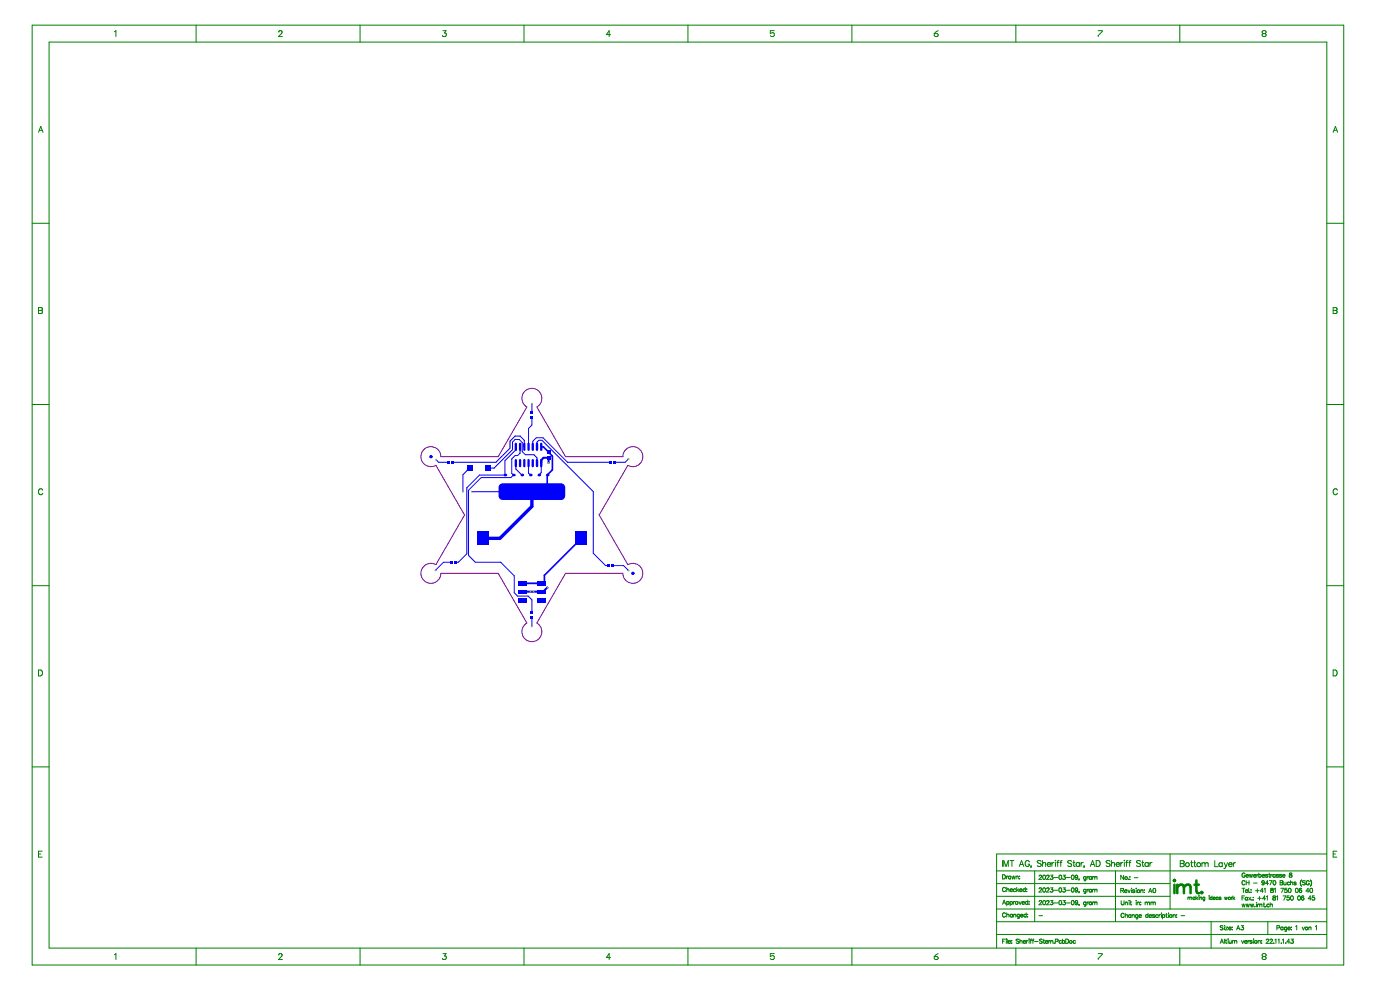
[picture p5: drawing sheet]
<svg xmlns="http://www.w3.org/2000/svg" width="420mm" height="297mm" viewBox="0 0 420 297" stroke-linecap="round" stroke-linejoin="round" font-family="sans-serif">
<g fill="none" stroke="#008000" stroke-width=".3">
<path d="M9.6 7.5h393.3v281.8h-393.3zM14.7 12.6h383.2v271.6h-383.2zM34.3 9.5l.5-.3v1.8M58.8 7.5v5.1M83.6 9.6l.3-.4 .5 .1 .2 .2-.3 .6-.8 .9h1.2M108 7.5v5.1M132.8 9.2h1l-.5 .7a.59 .59 0 0 1 .4 .9 .59 .59 0 0 1-1-.2M157.1 7.5v5.1M183.1 10.4h-1.3l.9-1.2v1.8M206.3 7.5v5.1M232.2 9.2h-1.2v.9l.9-.3 .3 .3v.6l-.3 .3h-.6l-.3-.3M255.5 7.5v5.1"/>
<path d="M280.1 10.1h.9l.3 .6-.3 .3h-.6l-.3-.3zM281.3 9.2l-1.2 .9M304.6 7.5v5.1M329.3 9.2h1.2v.3l-1.2 1.2v.3M353.8 7.5v5.1M378.8 10.1l-.3-.3 .3-.6h.6l.3 .3-.3 .6M378.8 10.1l-.3 .3 .3 .6h.6l.3-.3-.3-.6M378.8 10.1h.6M11.5 39.7l.7-1.8 .7 1.8M11.8 39.1h.8M399.8 39.7l.6-1.8 .7 1.8M400 39.1h.9"/>
<path d="M9.6 66.9h5.1M397.9 66.9h5M11.5 92.2l1.1 .2 .1 .3-.4 .3 .4 .4-.1 .5-1.1 .1zM11.5 93h.8M399.8 92.2l1.1 .2v.3l-.4 .3 .4 .4-.1 .5-1 .1zM399.8 93h.7M9.6 121.2h5.1M397.9 121.2h5M12.8 146.9a.65 .65 0 0 0-.7-.4 .65 .65 0 0 0-.6 .7v.4a.65 .65 0 0 0 .6 .7 .65 .65 0 0 0 .7-.4M401 146.9a.65 .65 0 0 0-.7-.4 .65 .65 0 0 0-.5 .7v.4a.65 .65 0 0 0 .5 .7 .65 .65 0 0 0 .7-.4M9.6 175.6h5.1M397.9 175.6h5"/>
<path d="M11.5 200.8h.6a.95 .95 0 0 1 .7 .9 .95 .95 0 0 1-.7 .9h-.6zM399.8 200.8h.6a.95 .95 0 0 1 .6 .9 .95 .95 0 0 1-.6 .9h-.6zM9.6 229.9h5.1M397.9 229.9h5M11.5 256h.7M12.6 255.1h-1.1v1.8h1.1M300.6 257.9v1.8M301 259.7v-1.8l.7 1.8 .6-1.8v1.8M302.9 257.9h1.1M303.4 257.9v1.8M305.6 259.7l.7-1.8 .7 1.8M305.9 259.1h.8"/>
<path d="M308.7 258.4a.65 .65 0 0 0-.8-.5 .65 .65 0 0 0-.5 .7v.4a.64 .64 0 0 0 .6 .7 .64 .64 0 0 0 .7-.7h-.4M309.2 259.5v.2zM309.3 259.6l-.2 .5M312.2 258.2l-.4-.3-.8 .3 .2 .4 1 .6v.3l-.4 .2-.8-.2M312.6 257.9v1.8M312.6 258.9l.4-.4 .5 .1v1.1M314 259l.1 .5 .3 .2 .6-.2M314.3 258.6h.6l.1 .4h-1zM315.4 258.5v1.2M316.1 258.5l-.4 .1-.3 .4M316.4 257.9h.2zM316.5 258.5v1.2"/>
<path d="M316.9 258.5h.6M317.6 257.9l-.4 .4v1.4M317.8 258.5h.6M318.5 257.9l-.4 .4v1.4M321.3 258.2l-.4-.3-.7 .3 .1 .4 1 .6v.3l-.4 .2-.7-.2M321.7 258.5h.6M322 257.9v1.5l.4 .3M323.7 258.8a.57 .57 0 0 0-.9-.1 .57 .57 0 0 0 0 .8 .57 .57 0 0 0 .9 0M323.7 258.5v1.2M324.2 258.5v1.2M324.8 258.5l-.4 .1-.2 .4M325.1 259.5v.2z"/>
<path d="M325.2 259.6l-.2 .5M326.9 259.7l.7-1.8 .7 1.8M327.2 259.1h.8M328.7 257.9h.6a.95 .95 0 0 1 .6 .9 .95 .95 0 0 1-.6 .9h-.6zM332.9 258.2l-.5-.3-.7 .3 .2 .4 1 .6v.3l-.5 .2-.7-.2M333.3 258.9l.4-.4 .4 .1 .1 1.1M333.3 257.9v1.8M334.7 259v.5l.4 .2 .6-.2M334.9 258.6h.6l.2 .4h-1zM336.1 258.5v1.2M336.7 258.5l-.4 .1-.2 .4M337.1 257.9v.1z"/>
<path d="M337.1 258.5v1.2M337.5 258.5h.6M338.2 257.9l-.4 .4v1.4M338.5 258.5h.6M339.2 257.9l-.5 .4v1.4M342 258.2l-.4-.3-.8 .3 .2 .4 1 .6v.3l-.4 .2-.8-.2M342.4 258.5h.6M342.6 257.9v1.5l.5 .3M344.3 258.8a.57 .57 0 0 0-.8-.1 .57 .57 0 0 0 0 .8 .57 .57 0 0 0 .8 0M344.3 258.5v1.2M344.8 258.5v1.2M345.5 258.5l-.4 .1-.3 .4"/>
<path d="M350.9 256v16.5M353.9 258l1.1 .1v.6l-.3 .1 .4 .4-.2 .5-1 .1zM353.9 258.8h.8M357 258.6h.6M357.3 258v1.4l.4 .4M358 258.6h.6M358.2 258v1.4l.4 .4M360.4 258.9l.4-.3 .5 .1v.2M360.4 258.6v1.2M361.3 258.9l.5-.3 .4 .1 .1 1.1M361.3 258.9v.9M364.3 258v1.8h1"/>
<path d="M366.5 258.8a.57 .57 0 0 0-.8 0 .57 .57 0 0 0 0 .8 .57 .57 0 0 0 .8-.1M366.5 258.6v1.2M367.1 258.6l.5 1.2M367.6 259.8l-.6 .6M368.1 258.6l-.5 1.2M368.4 259.1l.1 .4 .3 .3 .6-.3M368.7 258.7h.6l.1 .4h-1zM369.8 258.6v1.2M370.5 258.6l-.4 .1-.3 .4M397.8 256h-99v28.1M399.8 256h.6M400.9 255.1h-1.1v1.8h1.1"/>
<path d="M298.8 276.3h99M298.8 264.9h52.1M298.8 268.7h52.1M298.8 272.5h99.1M298.8 261h99M300.6 262.2h.4a.68 .68 0 0 1 .5 .6 .68 .68 0 0 1-.5 .7h-.4zM300.6 271.1l.5-1.3 .5 1.3M300.8 270.6h.6M301.5 266.3a.47 .47 0 0 0-.5-.3 .47 .47 0 0 0-.4 .5v.3a.47 .47 0 0 0 .4 .5 .47 .47 0 0 0 .5-.3M301.5 273.9a.47 .47 0 0 0-.5-.3 .47 .47 0 0 0-.4 .5v.3a.47 .47 0 0 0 .4 .5 .47 .47 0 0 0 .5-.3M301.7 262.6v.9M301.9 266v1.3"/>
<path d="M301.9 270.2v1.3M301.9 273.6v1.3M301.9 270.4a.4 .4 0 0 1 .6-.1 .4 .4 0 0 1 0 .6 .4 .4 0 0 1-.6 0M301.9 266.7l.6-.2v.8M301.9 274.3l.6-.2v.8M302.2 262.6l-.5 .4M302.9 270.4a.4 .4 0 0 1 .6-.1 .4 .4 0 0 1 0 .6 .4 .4 0 0 1-.6 0M302.9 266.8l.3 .5 .4-.2M302.9 270.2v1.3M303.1 266.5h.4l.1 .3h-.7zM303.1 262.8a.4 .4 0 0 0-.6-.1 .4 .4 0 0 0 0 .6 .4 .4 0 0 0 .6 0M303.1 262.6v.9"/>
<path d="M303.4 262.6l.3 .9 .2-.9 .2 .9 .3-.9M303.6 274.2a.4 .4 0 0 0-.6 0 .4 .4 0 0 0 0 .6 .4 .4 0 0 0 .6-.1M303.6 274v.9M303.9 270.2v.9M303.9 274.3l.6-.2 .1 .8M303.9 274v.9M304.4 270.2l-.5 .4M304.6 266.6a.4 .4 0 0 0-.6-.1 .4 .4 0 0 0 0 .6 .4 .4 0 0 0 .6 0M304.7 262.9l.6-.2v.8M304.7 262.6v.9M304.9 266v1.3M305.1 266.8l.4 .5"/>
<path d="M305.5 266.4l-.6 .6M305.5 270.2l.4 .9 .4-.9M305.7 274l-.1 1.2h-.5M305.7 274.2a.4 .4 0 0 0-.6 0 .4 .4 0 0 0 0 .6 .4 .4 0 0 0 .6-.1M305.7 263.3h.1M305.7 262.6h.1M305.7 266.8l.3 .5 .5-.2M305.9 266.5h.4l.2 .3h-.8zM306 274.4l.3 .5 .4-.2M306.2 274.1h.4l.1 .3h-.7zM306.5 270.6l.3 .5 .4-.2M306.5 270.4l.4-.2 .3 .4h-.7z"/>
<path d="M307.5 266v1.3M307.5 266.6a.4 .4 0 0 0-.6-.1 .4 .4 0 0 0 0 .6 .4 .4 0 0 0 .6 0M307.7 274.2a.4 .4 0 0 0-.6 0 .4 .4 0 0 0 0 .6 .4 .4 0 0 0 .6-.1M307.7 273.6v1.3M307.9 266.5h.1M307.9 267.1h.1M307.9 267.1v.1M308.2 274.8h.1M308.1 274h.1M308.2 270.4a.4 .4 0 0 0-.6-.1 .4 .4 0 0 0 0 .6 .4 .4 0 0 0 .6 0M308.2 269.8v1.3M308.5 270.3h.1"/>
<path d="M308.6 270.2l-.1 .1M308.6 270.9h.1M310.3 261v15.3M311.5 274.5h1.1M311.6 266.4l.2-.3 .5 .3-.8 1h.9M311.6 262.6l.2-.3 .5 .3-.8 1h.9M312.2 270h.1M312.2 270l-.4-.1-.2 .3M312.3 270v.4l-.8 .8h.9M312.9 262.4a.58 .58 0 0 1 .6 .5 .58 .58 0 0 1-.6 .6l-.2-.5zM312.9 270a.58 .58 0 0 1 .6 .6 .58 .58 0 0 1-.6 .5l-.2-.4zM312.9 266.2a.58 .58 0 0 1 .6 .6 .58 .58 0 0 1-.6 .5l-.2-.5z"/>
<path d="M313.9 262.6l.2-.3 .5 .3-.8 1h.8M313.9 266.4l.2-.3 .5 .3-.8 1h.8M313.9 270v.2M314 270l.3-.1 .3 .4-.8 .9h.8M314 270h-.1M315 262.3h.7l-.3 .5a.42 .42 0 0 1 .3 .7 .42 .42 0 0 1-.8-.2M315 266.1h.7l-.3 .5a.42 .42 0 0 1 .3 .7 .42 .42 0 0 1-.8-.2M315 269.9h.7l-.3 .5a.42 .42 0 0 1 .3 .7 .42 .42 0 0 1-.8-.1M316.1 266.8h1M316.1 263h1M316.1 270.7h1M317.7 262.4a.58 .58 0 0 1 .7 .5 .58 .58 0 0 1-.7 .6l-.2-.5z"/>
<path d="M317.7 266.2a.58 .58 0 0 1 .7 .6 .58 .58 0 0 1-.7 .5l-.2-.5zM317.7 270a.58 .58 0 0 1 .7 .6 .58 .58 0 0 1-.7 .5l-.2-.4zM318.8 266.1h.6l-.3 .5a.42 .42 0 0 1 .3 .7 .42 .42 0 0 1-.8-.2M318.8 262.3h.6l-.3 .5a.42 .42 0 0 1 .3 .7 .42 .42 0 0 1-.8-.2M318.8 269.9h.6l-.3 .5a.42 .42 0 0 1 .3 .7 .42 .42 0 0 1-.8-.1M319.8 266.8h1.1M319.8 263h1.1M319.8 270.7h1.1M321.4 270a.58 .58 0 0 1 .7 .6 .58 .58 0 0 1-.7 .5l-.2-.4zM321.4 262.4a.58 .58 0 0 1 .7 .5 .58 .58 0 0 1-.7 .6l-.2-.5zM321.4 266.2a.58 .58 0 0 1 .7 .6 .58 .58 0 0 1-.7 .5l-.2-.5zM322.4 270.4l.3 .3 .5-.3"/>
<path d="M322.4 270.3v.1M322.4 270.3l.4-.4 .4 .5M323.2 270.4l-.2 .7-.6-.1M323.2 262.7l-.2 .8-.6-.1M323.2 266.5l-.2 .8-.6-.1M323.6 263.5h.1M323.6 267.3h.1M323.6 271.1h.1M323.6 271.1l-.1 .3M323.6 263.5l-.1 .3M323.6 267.3l-.1 .3M325.6 266.7a.4 .4 0 0 0-.6 0 .4 .4 0 0 0 0 .6 .4 .4 0 0 0 .6-.1"/>
<path d="M325.6 266.5v1.2l-.5 .1M325.6 262.9a.4 .4 0 0 0-.6 0 .4 .4 0 0 0 0 .6 .4 .4 0 0 0 .6-.1M325.6 270.5a.4 .4 0 0 0-.6 0 .4 .4 0 0 0 0 .6 .4 .4 0 0 0 .6-.1M325.6 262.7v1.2h-.5M325.6 270.4v1.1l-.5 .1M326 262.7v.9M326 266.5v.9M326 270.4v.8M326.4 270.4l-.4 .3M326.4 262.7l-.4 .4M326.4 266.5l-.4 .4M327.3 266.7a.4 .4 0 0 0-.6 0 .4 .4 0 0 0 0 .6 .4 .4 0 0 0 .6-.1"/>
<path d="M327.3 262.9a.4 .4 0 0 0-.6 0 .4 .4 0 0 0 0 .6 .4 .4 0 0 0 .6-.1M327.3 270.5a.4 .4 0 0 0-.6 0 .4 .4 0 0 0 0 .6 .4 .4 0 0 0 .6-.1M327.3 262.7v.9M327.3 266.5v.9M327.3 270.4v.8M327.6 266.8l.3-.3 .4 .3M327.6 263l.3-.3 .4 .3M327.6 270.6l.3-.2 .4 .2M327.6 262.7v.9M327.6 266.5v.9M327.6 270.4v.8M328.3 263l.6-.2v.8"/>
<path d="M328.3 266.8l.6-.2v.8M328.3 263v.6M328.3 266.8v.6M328.3 270.6v.6M328.3 270.6l.6-.2v.8M334.5 261v15.3M336.1 266.9l.7-.1 .1-.4-.8-.1v1.3M336.2 270v.9l.4 .3 .4-.1v-1.1M336.5 266.9l.4 .7M336.9 262.4v1.2l-.8-1.2v1.2M337 274a.47 .47 0 0 0-.5-.3 .47 .47 0 0 0-.4 .5v.3a.47 .47 0 0 0 .4 .5 .47 .47 0 0 0 .5-.3M337.2 267.1l.3 .5 .4-.2"/>
<path d="M337.4 266.8h.4l.1 .3h-.7zM337.4 270.4v.8M337.4 270.6l.6-.1 .1 .7M337.4 274.4l.6-.2 .1 .8M337.4 273.7v1.3M338.2 266.7l.4 .9 .3-.9M338.3 263.6h.1M338.6 269.9h.1M338.6 270.4v.8M338.8 263.5h.1M338.8 262.8h.1M338.9 270.4h.4"/>
<path d="M339 270v1l.3 .2M339.1 274.3a.4 .4 0 0 0-.6 0 .4 .4 0 0 0 0 .6 .4 .4 0 0 0 .6-.1M339.1 274.2v.8M339.3 266.3h.1M339.3 266.7v.9M339.5 274.4l.6-.2v.8M339.5 274.2v.8M340.1 263.1h1.1M340.3 266.9l-.6-.1v.2l.6 .4-.3 .2-.4-.2M340.7 269.9h.1M340.7 270.4v.8M340.6 266.3h.1"/>
<path d="M340.7 266.7v.9M341 270.6l.6-.1 .1 .7M341 270.4v.8M341.2 274.3a.4 .4 0 0 0-.6 0 .4 .4 0 0 0 0 .6 .4 .4 0 0 0 .6-.1M341.2 274.2l-.1 1.1-.5 .1M341.5 274.5l.3 .5 .4-.2M341.7 274.2h.4l.1 .3h-.7zM342 271.1l.1 .1M342 271.1h.1M342.1 270.5h.1M342.1 267l.6-.2v.8M342.1 266.7v.9"/>
<path d="M342.1 270.5h-.1M343.1 267.4h.1M343.1 266.7h.1M343.4 270.6l.3-.2 .3 .2M343.4 270.4v.8M344 270.6l.6-.1 .1 .7M344 270.6v.6M344.2 274.3a.4 .4 0 0 0-.6 0 .4 .4 0 0 0 0 .6 .4 .4 0 0 0 .6-.1M344.2 273.7v1.3M344.4 267.6l.5-1.3 .5 1.3M344.6 274.5l.3 .5 .4-.2M344.6 267.1h.6"/>
<path d="M344.8 274.2h.4l.1 .3h-.7zM345.1 270.6l.3-.2 .4 .2M345.1 270.4v.8M345.8 270.6l.6-.1v.7M345.8 270.6v.6M345.9 266.3a.58 .58 0 0 1 .7 .6 .58 .58 0 0 1-.7 .6l-.2-.5zM346.2 274.3l-.2-.1-.4 .1 .6 .3v.3l-.6-.1M347.2 274.3a.4 .4 0 0 0-.6 0 .4 .4 0 0 0 0 .6 .4 .4 0 0 0 .6-.1M347.5 274.2v.8M348 274.2l-.5 .3M348.3 273.7h.1M348.3 274.2v.8"/>
<path d="M348.6 274.3a.4 .4 0 0 1 .6 0 .4 .4 0 0 1 0 .6 .4 .4 0 0 1-.6-.1M348.6 274.2v1.2M349.6 274.2h.4M349.7 273.7v1.1l.3 .2M350.4 273.7h.1M350.4 274.2v.8M351.8 274.4l.6-.2v.8M351.8 274.2v.8M352.8 274.9v.1M352.8 274.2h.1M352.8 275h.1M354.1 274.5h1.1"/>
<path d="M356.2 268.9v.7M356.2 269.1l.3-.2 .3 .2M356.8 269.1l.5-.1 .1 .6M356.8 269.1v.5M358.3 269.1a.35 .35 0 0 0-.5-.1 .35 .35 0 0 0 0 .5 .35 .35 0 0 0 .5 0M358.3 268.9v.7M358.6 268.5v1.1M358.8 269.2l.4 .4M359.1 268.9l-.5 .5M359.5 268.5h.1M359.5 268.9v.7M359.8 269.1l.5-.1 .1 .6"/>
<path d="M359.8 268.9v.7M361.3 269.1a.35 .35 0 0 0-.6-.1 .35 .35 0 0 0 0 .5 .35 .35 0 0 0 .6 0M361.3 268.9l-.1 1-.4 .1M362.6 268.5h.1M362.6 268.9v.7M363.2 276.3v7.9M363.5 269.1a.35 .35 0 0 0-.6-.1 .35 .35 0 0 0 0 .5 .35 .35 0 0 0 .6 0M363.5 268.5v1.1M363.7 269.2l.3 .4 .4-.1M363.9 269h.4l.1 .2h-.7zM365.2 269.1a.35 .35 0 0 0-.5-.1 .35 .35 0 0 0 0 .5 .35 .35 0 0 0 .5 0M365.2 268.9v.7"/>
<path d="M366.1 269.1l-.5-.1 .5 .5-.2 .1-.4-.1M366.7 277.6l-.3-.1-.5 .1 .1 .3 .7 .3v.3l-.3 .2-.5-.2M367.2 268.9l.2 .7 .2-.7 .2 .7 .2-.7M367.1 277.5h.1M367.2 277.9v.8M367.5 277.9h.6l-.6 .8h.6M368.4 278.2l.3 .5 .4-.2M369 277.9h-.4l-.2 .3M369 277.9l.1 .1M369.1 278v.2h-.7M369.2 268.9v.7M369.5 277.9h.1"/>
<path d="M369.5 278.6h.1M369.5 277.9v.1M369.6 268.9l-.4 .3M369.7 268.5v1.1M369.9 269.2l.4 .4M370.3 268.9l-.6 .5M370.8 278.7l.5-1.2 .5 1.2M371 278.3h.6M372.2 277.5h.7l-.4 .4a.42 .42 0 0 1 .3 .7 .42 .42 0 0 1-.7-.1M372.4 266.2h.9M372.4 269.1h.5M372.4 271l.3 .8 .2-.8 .3 .8 .2-.8"/>
<path d="M372.8 266.2v1.3M373.2 268.5h-.8v1.3M373.3 262a.47 .47 0 0 0-.5-.3 .47 .47 0 0 0-.4 .5v.3a.45 .45 0 0 0 .5 .5 .45 .45 0 0 0 .4-.5h-.3M373.3 264.3a.47 .47 0 0 0-.5-.3 .47 .47 0 0 0-.4 .4v.4a.47 .47 0 0 0 .4 .4 .47 .47 0 0 0 .5-.3M373.4 267l.3 .5 .4-.2M373.6 266.7h.4l.1 .3h-.7zM373.6 262.5l.3 .4 .4-.1M373.7 262.3l.4-.2 .2 .4h-.7zM373.7 264v1.2M373.7 264.6h.8M373.7 271l.2 .8 .3-.8 .2 .8 .3-.8M374.1 269v.8"/>
<path d="M374.1 269.1a.4 .4 0 0 0-.6 0 .4 .4 0 0 0 0 .6 .4 .4 0 0 0 .6-.1M374.4 269l.7 .8M374.4 266.2v1.3M374.5 264v1.2M374.6 262.1l.3 .8 .2-.8 .2 .8 .3-.8M374.7 267.4h.1M375 271l.2 .8 .2-.8 .3 .8 .2-.8M375.1 266.7h.1M375.1 269l-.7 .8M375.1 267.5h.1M375.4 269.7h.1M375.8 269h.1"/>
<path d="M375.8 269.7h.1M375.9 262.5l.3 .4 .4-.1M375.9 264.7h1.1M376.1 262.2h.4l.1 .3h-.7zM376.3 271.8h.1M376.5 267h1.1M376.8 270.5h.1M376.8 271v.8M376.9 262.1v.8M377 266.4v1.1M377.1 271v.8M377.1 271.2l.3-.2 .3 .2"/>
<path d="M377.1 269.3h1.1M377.4 262.1l-.5 .4M377.5 262.3a.4 .4 0 0 1 .6-.1 .4 .4 0 0 1 0 .6 .4 .4 0 0 1-.6 0M377.5 261.7v1.2M377.7 268.7v1.1M377.7 271.2l.6-.2 .1 .8M377.7 271.2v.6M378.5 262.5l.3 .4 .4-.1M378.7 262.2h.4l.1 .3h-.7zM378.8 271h.4M378.8 267.1h-.9l.6-.9v1.3M379 270.6v1l.3 .2"/>
<path d="M379.1 266.5l.3-.3v1.3M379.1 264.4l-.2 .8-.5-.1M379.5 269.4h-.9l.6-.9v1.3M379.5 271.8h.1M379.7 268.8l.3-.3v1.3M380.1 262.3l-.6-.1v.2l.6 .4-.2 .1-.4-.1M380.2 276.3v3.8M380.4 264.8h-.9l.6-.8v1.2M380.4 262.1h.4M380.6 261.7v1l.3 .2M380.6 271.2a.4 .4 0 0 0-.6-.1 .4 .4 0 0 0 0 .6 .4 .4 0 0 0 .6 0M380.6 264h.8l-.6 1.2"/>
<path d="M380.9 271.2l.6-.2v.8M380.9 270.6v1.2M381.1 262.1v.8M381.1 266.3v.4l.7 .4a.42 .42 0 0 1-.4 .4 .42 .42 0 0 1-.4-.4l.8-.5-.1-.3zM381.5 262.1l-.4 .4M381.8 268.6v.4l.7 .4a.42 .42 0 0 1-.4 .4 .42 .42 0 0 1-.4-.4l.7-.6v-.2zM381.9 264a.58 .58 0 0 1 .7 .6 .58 .58 0 0 1-.7 .6l-.2-.5zM382.1 266.5l.3-.3v1.3M382.4 262.3a.4 .4 0 0 0-.6-.1 .4 .4 0 0 0 0 .6 .4 .4 0 0 0 .6 0M382.4 262.1v.8M382.8 268.8l.3-.3v1.3M382.9 278.1h.7l.1-.5-.8-.1v1.2"/>
<path d="M383.4 262.3l-.6-.1v.2l.6 .4-.3 .1-.4-.1M383.9 264l.7 .1 .1 .2-.3 .3 .3 .2-.1 .4h-.7zM383.9 264.6h.5M384.1 266.2h.8l-.6 1.3M384.3 262.3l-.2-.2-.4 .2 .6 .3v.3l-.6-.1M384.6 262.5l.3 .4 .4-.1M384.7 268.5h.9l-.6 1.3M384.7 277.9v.8M384.7 278.1a.4 .4 0 0 0-.6-.1 .4 .4 0 0 0 0 .6 .4 .4 0 0 0 .6-.1M384.8 262.2h.4l.1 .3h-.7zM385 264.4v.8l.6-.2M385.6 264.4v.8"/>
<path d="M385.8 278.1a.4 .4 0 0 0-.6-.1 .4 .4 0 0 0 0 .6 .4 .4 0 0 0 .6-.1M385.8 277.9l-.1 1.1-.4 .1M385.9 266.2h-.6l-.1 .6a.45 .45 0 0 1 .7 0 .45 .45 0 0 1-.1 .7 .45 .45 0 0 1-.6-.2M386.1 278.2l.3 .5 .5-.2M386.3 277.9h.4l.2 .3h-.8zM386.5 266.3a.58 .58 0 0 1 .7 .6 .58 .58 0 0 1-.7 .6l-.2-.5zM386.6 268.5h-.6l-.1 .6a.45 .45 0 0 1 .7 0 .45 .45 0 0 1-.1 .6 .45 .45 0 0 1-.7-.1M386.7 261.7v.4l.7 .4a.42 .42 0 0 1-.4 .5 .42 .42 0 0 1-.4-.5l.8-.5-.1-.3zM386.7 264.6a.4 .4 0 0 0-.6-.1 .4 .4 0 0 0 0 .6 .4 .4 0 0 0 .6 0M387 264.6l.6-.2v.8M387 264v1.2M387.2 268.6a.58 .58 0 0 1 .6 .6 .58 .58 0 0 1-.6 .5l-.2-.4z"/>
<path d="M387.2 277.9h.1M387.2 278.6h.1M388.5 277.7l.3-.2v1.2M388.6 266.3a.58 .58 0 0 1 .7 .6 .58 .58 0 0 1-.7 .6l-.2-.5zM388.6 264.6l-.2-.2-.4 .2 .6 .3v.3l-.6-.1M389.3 268.6a.58 .58 0 0 1 .7 .6 .58 .58 0 0 1-.7 .5l-.2-.4zM390.1 265.4l.1 .1M390.2 263.8l-.2 .8 .1 .7M390.2 263.8l-.3 .8 .3 .9M390.2 265.5l.1 .2M390.3 266.4l-.5-.1-.2 .8M390.3 263.7l-.1 .1"/>
<path d="M390.5 277.9l.3 .8 .4-.8M391 268.7l-.6-.1-.2 .8M391.4 264.1l-.3-.1-.5 .1 .1 .3 .7 .5-.3 .3-.5-.1M392.5 278.1l.6-.2v.8M392.5 277.9v.8M392.5 267.1h-.9l.6-.9v1.3M392.6 264.3a.47 .47 0 0 0-.5-.3 .47 .47 0 0 0-.4 .4v.4a.45 .45 0 0 0 .4 .4 .45 .45 0 0 0 .5-.4h-.3M392.9 263.7l.1 .1M392.9 266.3a.58 .58 0 0 1 .7 .6 .58 .58 0 0 1-.7 .6l-.1-.5zM393 263.8l.1 .2M393 263.8l.3 .5M393 265.5l-.1 .2"/>
<path d="M393.1 264.1l.2 .7-.3 .7M393.2 269.4h-.9l.6-.9v1.3M393.3 264.6l-.3 .9M394.1 268.5h-.6v.6a.45 .45 0 0 1 .7 0 .45 .45 0 0 1-.1 .6 .45 .45 0 0 1-.7-.1M394.5 277.7l.3-.2v1.2M34.3 286.2l.5-.4v1.8M58.8 284.2v5.1M83.6 286.3l.3-.5 .5 .1 .2 .3-.3 .6-.8 .8h1.2M108 284.2v5.1M132.8 285.8h1l-.5 .7a.59 .59 0 0 1 .4 1 .59 .59 0 0 1-1-.2M157.1 284.2v5.1M183.1 287h-1.3l.9-1.2v1.8"/>
<path d="M206.3 284.2v5.1M232.2 285.8h-1.2v.9l.6-.3 .6 .3v.6l-.3 .3h-.6l-.3-.3M255.5 284.2v5.1M280.1 286.7h.9l.3 .6-.3 .3h-.6l-.3-.3zM281.3 285.8l-1.2 .9M298.9 280.1h98.9M300.6 282.1h.5M301.4 281.5h-.8v1.3M301.8 281.4h.1M301.8 281.9v.9M302 281.5v1.3M302.3 282.3l.3 .5 .4-.2"/>
<path d="M302.5 282h.4l.1 .3h-.7zM303.4 281.9h.1M303.4 281.9v.1M303.4 282.6h.1M304.6 284.2v5.1M305.5 281.7l-.3-.2-.5 .2 .1 .3 .7 .3v.3l-.3 .2-.5-.2M305.8 282.2l.6-.2 .1 .8M305.8 281.5v1.3M306.8 282.3l.3 .5 .4-.2M306.9 282.1l.4-.2 .2 .4h-.7zM307.8 281.9v.9M308.3 281.9l-.5 .4"/>
<path d="M308.6 281.4h.1M308.6 281.9v.9M308.9 281.9h.4M309.4 281.5l-.3 .2v1.1M309.5 281.9h.5M310 281.5l-.3 .2v1.1M310.2 282.2h1.1M312.5 281.7l-.3-.2-.5 .2 .1 .3 .7 .4-.3 .4-.5-.2M312.8 281.9h.4M313 281.5v1l.3 .3M313.5 282.3l.3 .5 .4-.2M313.6 282h.5l.1 .3h-.7z"/>
<path d="M314.5 281.9v.9M314.9 281.9l-.4 .4M315.1 282.2l.6-.2v.8M315.1 281.9v.9M316.1 282.6h.1M316.5 282.2l.7-.1v-.5l-.7-.1v1.3M318.3 282.1a.4 .4 0 0 0-.6-.1 .4 .4 0 0 0 0 .6 .4 .4 0 0 0 .6 0M318.6 282.1a.4 .4 0 0 1 .6-.1 .4 .4 0 0 1 0 .6 .4 .4 0 0 1-.6 0M318.6 281.5v1.3M319.6 281.5h.4a.68 .68 0 0 1 .4 .6 .68 .68 0 0 1-.4 .7h-.4zM322.5 282.1a.4 .4 0 0 0-.6-.1 .4 .4 0 0 0 0 .6 .4 .4 0 0 0 .6 0M329.3 285.8h1.2v.3l-1.2 1.2v.3"/>
<path d="M353.8 284.2v5.1M365.9 282.8l.5-1.3 .5 1.3M366.1 282.3h.6M367.2 281.5v1.3M367.4 281.9h.4M367.6 281.5v1l.3 .3M368.2 281.5h.1M368.3 281.9v.9M368.5 281.9l.1 .8 .6-.2M369.2 281.9v.9M369.5 282.2l.3-.3 .4 .3M369.5 281.9v.9"/>
<path d="M370.2 282.2l.6-.2 .1 .8M370.2 282.2v.6M372.3 281.9l.3 .9 .4-.9M373.2 282.3l.3 .5 .4-.2M373.3 282.1l.4-.2 .2 .4h-.7zM374.2 281.9v.9M374.7 281.9l-.5 .4M374.8 282.6l.2 .2 .5-.2M375.5 282.1l-.3-.2-.4 .2 .7 .4M375.5 282.5v.1M375.8 281.5h.1M375.9 281.9v.9"/>
<path d="M377.3 282.2l.6-.2v.8M377.3 281.9v.9M378.2 282h.1M378.3 281.9l-.1 .1M378.3 282.6h.1M378.8 286.7l-.3 .3 .3 .6h.6l.3-.3-.3-.6M378.8 286.7l-.3-.3 .3-.6h.6l.3 .3-.3 .6M378.8 286.7h.6M379.7 281.8l.2-.3 .5 .2-.8 1.1h.9M380.8 281.8l.3-.3 .5 .2-.8 1.1h.8M382 282.6h.1M382.3 281.7l.3-.2v1.3"/>
<path d="M383.2 281.7l.3-.2v1.3M384.2 282.6h.1M384.6 281.7l.3-.2v1.3M385.6 282.6h.1M386.8 282.3h-.9l.6-.8v1.3M387.1 281.5h.7l-.4 .5a.42 .42 0 0 1 .4 .7 .42 .42 0 0 1-.8-.2"/>
<circle cx="356" cy="259.2" r=".59"/>
<circle cx="359.4" cy="259.2" r=".59"/>
<circle cx="304.8" cy="270.6" r=".42"/>
<circle cx="322.8" cy="266.5" r=".39"/>
<circle cx="322.8" cy="262.7" r=".39"/>
<circle cx="337.7" cy="263.2" r=".42"/>
<circle cx="341.4" cy="267.1" r=".42"/>
<circle cx="351.1" cy="274.6" r=".42"/>
<circle cx="368.6" cy="269.3" r=".36"/>
<circle cx="378.7" cy="264.4" r=".39"/>
<circle cx="390" cy="267.1" r=".39"/>
<circle cx="390.6" cy="269.4" r=".39"/>
<circle cx="391.8" cy="278.3" r=".42"/>
<circle cx="321.1" cy="282.3" r=".42"/>
<circle cx="376.6" cy="282.3" r=".42"/>
</g>
<path d="M352.2 263.7l.2 .2-.2 .2-.2-.2zM352.2 265.2v2.5M353 265.2v2.5M353 265.9l.9-.7 .9 .2 .2 .5M355 265.9l.9-.7 .9 .2 .2 2.3M355 265.9v1.8M358.2 265.2h1.3M358.7 263.9v3.1l.2 .5 .8 .2M360.4 267.4l.2 .1-.2 .2-.2-.2z" fill="none" stroke="#008000" stroke-width=".76"/>
<path d="M149.4 136.9h-17.2a3 3 0 0 0-3.5-3 3 3 0 0 0-2.3 4 3 3 0 0 0 4.3 1.6l8.7 15M161 122l8.6 14.8M161 122a3 3 0 0 0 .8-4.6 3 3 0 0 0-4.6 .1 3 3 0 0 0 .8 4.5l-8.6 14.8M169.6 136.9h17.2a3 3 0 0 1 3.5-3 3 3 0 0 1 2.3 4 3 3 0 0 1-4.3 1.6l-8.6 14.9M139.3 154.4l-8.6 14.9a3 3 0 0 0-4.3 1.5 3 3 0 0 0 2.3 4 3 3 0 0 0 3.5-3h17.2M179.6 154.3l8.7 15a3 3 0 0 1 4.3 1.5 3 3 0 0 1-2.3 4 3 3 0 0 1-3.5-3h-17.2l-8.6 14.9a3 3 0 0 1 .8 4.6 3 3 0 0 1-4.6 0 3 3 0 0 1 .8-4.6l-8.6-14.8" fill="none" stroke="#800080" stroke-width=".3"/>
<g fill="none" stroke="#00f" stroke-width=".3">
<path d="M130.8 137.8l.7 .8h3M154.7 133.9v.9l-3.3 3.3v4.3h-7.6l-3.8 3.8v19.8l-2.5 2.5h-.9M154.7 138.8v1.8l1.8 1.8M156 133v2.8l-.8 .7h-.7l-1 1.1v4.3l.4 .5-.7 .7h-8.9l-3.8 3.9v19.5l2 2h7.6l4.1 4.1v5.1l1 1h3.2l1.1 1.1v3.9M157.2 133.9v-1.9l-1.2-1.3h-1.5l-1.6 1.5v2.1l-4.2 4.3h-12.9M158.5 138.8v3.1l.5 .5M159.5 125v2.4l-1 1v5.5M159.5 121.1v2.6M159.5 121.1h.1M159.8 133.9v-1.6l1-1.1h2l7.4 7.4h12.8M161 133.9v-1.4l.6-.5h.9l15.4 15.4v18.4l3.7 3.7h.9M161 138.8v-1.6l-.9-.9h-2.6l-.9-.9v-2.8l-.9-.9h-1.2l-.8 .8v2.3l-5.6 5.5h-1.9"/>
<path d="M162.3 138.8v2.9l-.7 .7M188.5 137.6l-1.1 1h-3.1M140.8 140.3l-2 2v5.1M141.5 147.4h18M135.3 168.5h-2.3l-2.4 2.4M183.8 169.5h3.2l1.5 1.5M159.5 185v2.7"/>
</g>
<g fill="none" stroke="#00f" stroke-width=".5">
<path d="M162.3 133.9h.6l2.7 2.8v4.1l-1.5 1.6v2.8l-2.2 2.2h-2.4M174.2 161.4l-11 11v2.1l-.3 .3h-6.2"/>
<circle cx="129.2" cy="136.9" r=".25"/>
<circle cx="189.8" cy="171.8" r=".25"/>
</g>
<path d="M162.9 137.3l-.6 .6v.9M162.9 137.2v.1M162.9 137.2h1.6v1.6M164.2 176.1l-1.3 1.2h-6.2" fill="none" stroke="#00f" stroke-width=".6"/>
<path d="M159.5 147.4v4.4l-9.6 9.6h-5.1" fill="none" stroke="#00f" stroke-width="1"/>
<g fill="#808080">
<circle cx="159" cy="177.3" r=".3"/>
<circle cx="160" cy="177.3" r=".3"/>
<circle cx="164.2" cy="176.1" r=".3"/>
<circle cx="188.5" cy="171" r=".3"/>
<circle cx="188.5" cy="137.6" r=".3"/>
<circle cx="159.5" cy="121.1" r=".3"/>
<circle cx="159.5" cy="187.7" r=".3"/>
<circle cx="130.6" cy="170.9" r=".3"/>
<circle cx="130.8" cy="137.8" r=".3"/>
<circle cx="138.8" cy="147.4" r=".3"/>
<circle cx="141.5" cy="147.4" r=".3"/>
<circle cx="164.5" cy="138.8" r=".3"/>
</g>
<g fill="#00f">
<path d="M159.1 123.3h.7v.9h-.7z" fill-rule="evenodd"/>
<path d="M159.1 124.6h.7v.9h-.7z" fill-rule="evenodd"/>
<path d="M172.4 159.4h3.6v3.9h-3.6z" fill-rule="evenodd"/>
<path d="M143 159.4h3.6v3.9h-3.6z" fill-rule="evenodd"/>
<path d="M155.5 174.2h2.5v1.2h-2.5z" fill-rule="evenodd"/>
<path d="M155.5 179.2h2.5v1.2h-2.5z" fill-rule="evenodd"/>
<path d="M161 179.2h2.5v1.2h-2.5z" fill-rule="evenodd"/>
<path d="M161 176.7h2.5v1.2h-2.5z" fill-rule="evenodd"/>
<path d="M161 174.2h2.5v1.2h-2.5z" fill-rule="evenodd"/>
<path d="M155.5 176.7h2.5v1.2h-2.5z" fill-rule="evenodd"/>
<path d="M164 136.7h1v1.1h-1z" fill-rule="evenodd"/>
<path d="M164 135h1v1.1h-1z" fill-rule="evenodd"/>
<path d="M139.9 139.5h1.8v1.6h-1.8z" fill-rule="evenodd"/>
<path d="M145.3 139.5h1.8v1.6h-1.8z" fill-rule="evenodd"/>
</g>
<circle cx="159" cy="142.4" r=".4" fill="#00f"/>
<g fill="none" stroke="#00f" stroke-width=".7">
<path d="M154.7 133v1.8M154.7 137.9v1.8M156 133v1.8M156 137.9v1.8M157.2 133v1.8M157.2 137.9v1.8M158.5 133v1.8M158.5 137.9v1.8M159.8 133v1.8M159.8 137.9v1.8M161 133v1.8M161 137.9v1.8"/>
<path d="M162.3 133v1.8M162.3 137.9v1.8"/>
</g>
<g fill="#00f">
<path d="M134.8 168.2h.9v.7h-.9z" fill-rule="evenodd"/>
<path d="M136.1 168.2h.9v.7h-.9z" fill-rule="evenodd"/>
<path d="M183.3 169.2h.9v.7h-.9z" fill-rule="evenodd"/>
<path d="M182 169.2h.9v.7h-.9z" fill-rule="evenodd"/>
<path d="M159.1 184.5h.7v.9h-.7z" fill-rule="evenodd"/>
<path d="M159.1 183.2h.7v.9h-.7z" fill-rule="evenodd"/>
<path d="M134.1 138.2h.9v.7h-.9z" fill-rule="evenodd"/>
<path d="M135.4 138.2h.9v.7h-.9z" fill-rule="evenodd"/>
<path d="M183.8 138.2h.9v.7h-.9z" fill-rule="evenodd"/>
<path d="M182.5 138.2h.9v.7h-.9z" fill-rule="evenodd"/>
<path d="M150.7 144.9h17.5l1.3 1.2v2.5l-1.3 1.3h-17.5l-1.2-1.3v-2.5z" fill-rule="evenodd"/>
</g>
<g fill="#00f">
<path d="M168.2 144.9a1.25 1.25 0 0 1 1.3 1.2h-1.3z"/>
<path d="M150 145.1l.7-.2v1.2h-1.2z"/>
<path d="M149.5 148.6h1.2v1.3a1.25 1.25 0 0 1-1.2-1.3z"/>
<path d="M168.2 148.6h1.3a1.25 1.25 0 0 1-1.3 1.3z"/>
<circle cx="161.6" cy="142.4" r=".4"/>
<circle cx="153.9" cy="142.4" r=".4"/>
<circle cx="151.4" cy="142.4" r=".4"/>
<circle cx="156.5" cy="142.4" r=".4"/>
<circle cx="164.1" cy="142.4" r=".4"/>
</g>
</svg>
